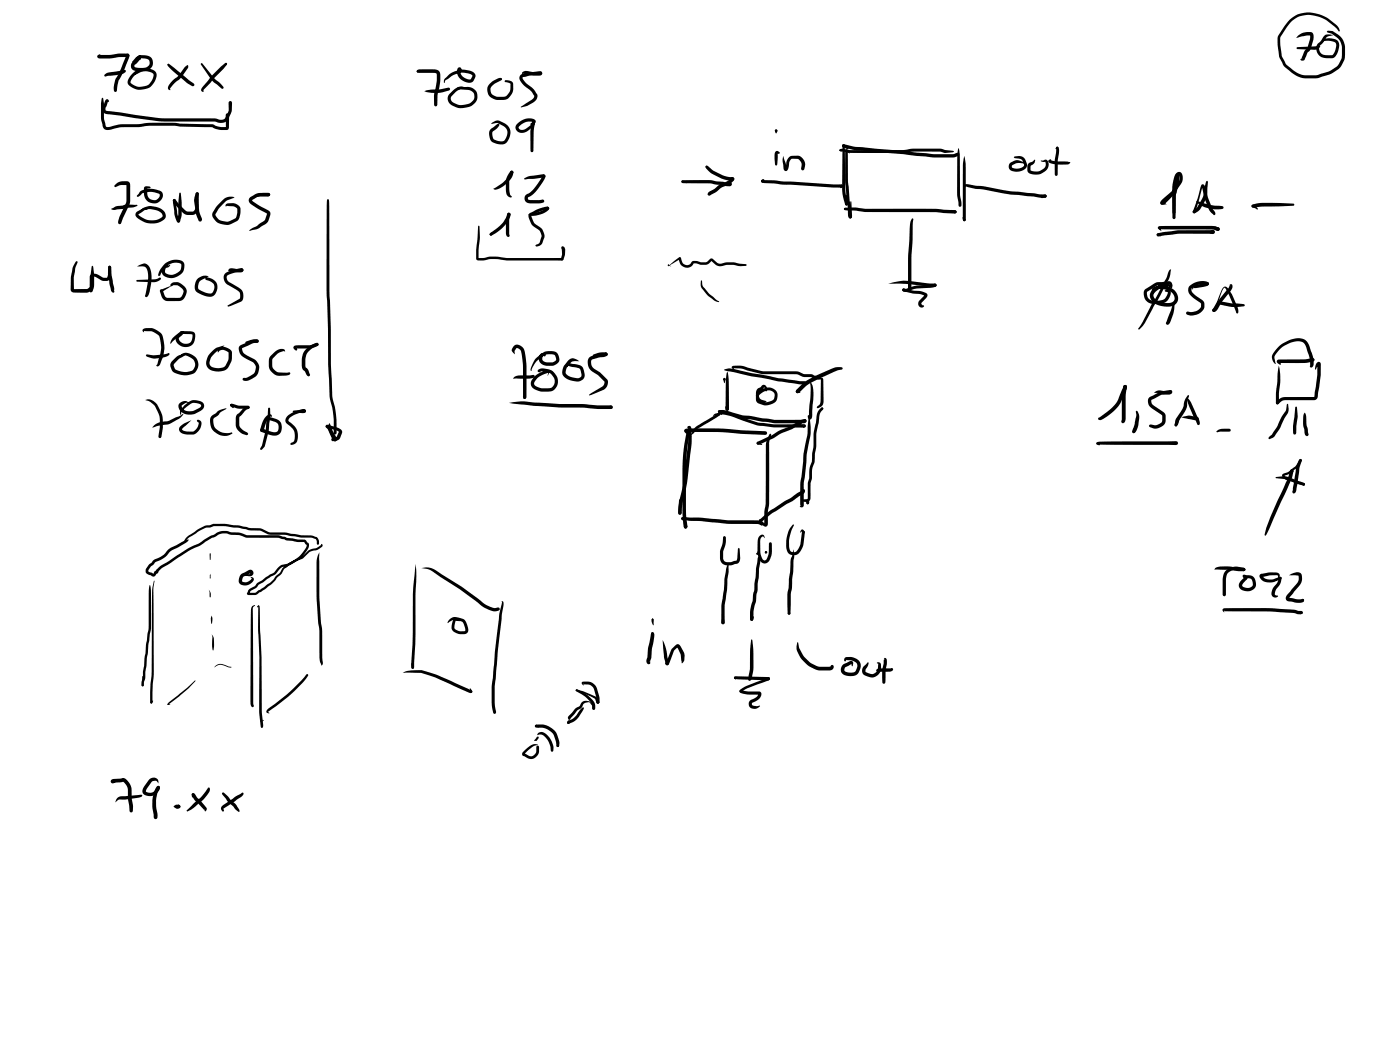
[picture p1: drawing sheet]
<svg xmlns="http://www.w3.org/2000/svg" width="285mm" height="214mm" viewBox="0 0 285 214" stroke-linecap="round" stroke-linejoin="round" font-family="sans-serif">
<g fill="#000">
<path d="M19.9 11.3l.3-.2a.21 .21 0 0 1 .2 0 .21 .21 0 0 1 0 .3l-.1 .2-.1-.4h2.2l2-.3h1.6l.4 .4-.1 .2-.3 .1h-1.9a12 12 0 0 1-4 .3l-.3-.3zM21.3 15.1l.8-.3 2.7-.4a.55 .55 0 0 1 .8 .1l-.6 .5-1.2 .3-2.4 .3-.2-.2zM25.8 11l.2-.1a.58 .58 0 0 1 .2 1l-1 2.5-1.1 2.1-.4 2.1h-.4l-.2-.7 .3-1.6 1.2-2.2zM28.2 11.3l.3-.1 .3 .4-.3 .7-.4-.7zM27.6 11.7l.4-.2a2.98 2.98 0 0 1 2.3-.1 1.66 1.66 0 0 1 .8 2 1.66 1.66 0 0 1-1.8 1.1h-.4a2.1 2.1 0 0 1-2.1-.6 1.14 1.14 0 0 1 .6-1.5l.8-1.1 .3-.1 .2 .1v.5l-.7 .9-.6 .5v.3l.5 .3h1.5a1 1 0 0 0 1-.6 1 1 0 0 0-.2-1.1l-.8-.2h-.8l-1.7 .7zM26.9 15a3.4 3.4 0 0 1 2.8-1.2v.1a5.4 5.4 0 0 0-3 2.5l-.1 .3a2.29 2.29 0 0 0 2.3 .9 2.47 2.47 0 0 0 2.3-2.5l-.3-.3-.8-.2a1.98 1.98 0 0 0-1.5 .1l-1.2 .6 .2-.4 .8-.5a2.41 2.41 0 0 1 3.5 .6 3.1 3.1 0 0 1-4 3.2l-1-.4a1.26 1.26 0 0 1-.9-.9 1.26 1.26 0 0 1 .4-1.3zM34.1 13.1l.2-.1 .2 .1 1 .7 3.9 3.2 .2 .3-.1 .2-.2 .1-.4-.2-1.4-1a14.1 14.1 0 0 1-3.4-3.2zM37.7 13.6l.4-.4a.49 .49 0 0 1 0 .9l-1.3 1.8-1.1 .8-1.1 1.3 .1 .3a.54 .54 0 0 1-.5-.3 .54 .54 0 0 1 .2-.6l.7-1 1.2-1zM34.2 13l.4 .3h-.3l-.2-.2zM40.9 13l.1-.2 .2 .1 2.5 3.1 1.8 1.7v.3h-.4l-1.9-1.6zM45 13.5l.9-.6h.3v.3l-.7 .8-4.2 4.3 .2 .3-.2 .1a.59 .59 0 0 1-.4-.5 .59 .59 0 0 1 .4-.6l1.8-2.1zM45.9 12.9h.3v.3l-1.1 .8z"/>
<path d="M84.9 14.4l.2-.1h.2v.3l-.4 .1zM85 14.3l.3-.2h3.2l.7 .2 .3 .3 .2 .6-.1 1.3-.5 2.7-.2 2.4h-.4l-.1-.3v-1.8l.5-3.1v-1.4l-.5-.2h-3l-.5-.1zM84.9 14.4l.2-.1 .2 .1 .2 .4-.6-.1zM86.4 18.6a8.7 8.7 0 0 1 3.3-.4l1.6-.4 .3 .3-.2 .3-1.8 .5a7 7 0 0 1-3.2-.3zM90.6 16a4.8 4.8 0 0 1 5.4-1.5l.7 .6v.7a1.34 1.34 0 0 1-.7 1 2.25 2.25 0 0 1-2.3-.7 2.25 2.25 0 0 1-.4-2.3 .41 .41 0 0 1 .4-.1 .41 .41 0 0 1 .3 .4v.4l-.4-.3 .2 .1a1.72 1.72 0 0 0 2 1.9l.4-.7-.4-.4a4.8 4.8 0 0 0-4.9 1.1l-.2 .2-.2 .5a.61 .61 0 0 1 .1-.9zM91.6 19.1l.4-.4a2.16 2.16 0 0 1 2.5-1l.4 .3h-.7l-.5 .1-.8 .5-.9 .9a.85 .85 0 0 0 .3 1.4 3.3 3.3 0 0 0 4.1-.6l.2-.9a1.25 1.25 0 0 0-1.3-1.1l-2.1-.1-.1-.2 .1-.2 2.1-.1a2 2 0 0 1 1.9 1.6 2 2 0 0 1-1.2 2.2 3.5 3.5 0 0 1-4.8-1v-.8zM101.9 16.1l.1-.2 .2 .2-.3 .4zM99.7 17a4.1 4.1 0 0 1 2.2-1.1l.3 .2-2 1.4a1.35 1.35 0 0 0-.2 1.5 1.35 1.35 0 0 0 1.4 .7l1.6-.1 .8-1 .1-1.5-1-.4-.2-.2a1.19 1.19 0 0 1 1.3 0l.5 .5-.1 1.7-.8 1.3-.9 .3a3.8 3.8 0 0 1-2.1-.1 1.93 1.93 0 0 1-.9-3.2zM106.4 14.7l.8-.3 1.5 .3h1.1l-.1 .3 .1-.4 .3-.1a.5 .5 0 0 1 .2 .7 .5 .5 0 0 1-.7 .2l-3.3-.3zM106 15.3l.3-.2 1.2-.3 1.8-.2a.6 .6 0 0 1 .7-.1 .6 .6 0 0 1 .3 .6l-2.5 .3-1.4 .4a2.19 2.19 0 0 0 1.4 1.6 4.1 4.1 0 0 1 1.5 1.7 1.17 1.17 0 0 1-.4 1.6 5.2 5.2 0 0 1-2.8 1.2v-.2l2.4-1.6 .3-.5-.1-.2a7 7 0 0 0-2.2-2.2l-.7-1.1v-.4zM264.2 7.3a2.81 2.81 0 0 1 3.1-.5l.1 1-.4 1.7a1.42 1.42 0 0 1-.7 1.1l-.6 1.4a.55 .55 0 0 1-1 .1l.5-.2-.2 .1 .5-1.5 .7-.8 .6-2.5-.9 .1-2 .5zM264 9.7l3.8-.3 .9-.2a.72 .72 0 0 1-.8 .9l-3.7-.1-.2-.1z"/>
<path d="M269.6 7.3l.7-.3 1.2 .2-1.3 .3-.9 1.3a1.33 1.33 0 0 0-.6 1.7 1.33 1.33 0 0 0 1.6 .7l1.1-.1 .4-.7 .2-.9a.74 .74 0 0 0-.6-1l-.9-.2-1.1 .1-.2-.2a2.91 2.91 0 0 1 2.7-.2l.5 .3 .2 .5a3.5 3.5 0 0 1-.6 2.6l-.6 .4-1.1 .1a1.91 1.91 0 0 1-2.1-1.2 1.91 1.91 0 0 1 .7-2.3zM262.5 4.1a6.3 6.3 0 0 1 8.2-.1l1.6 1.3 .5 1-.2 .1-.6-.8-1.6-1.2a5.8 5.8 0 0 0-7.4-.1l-1 1.3-1.4 2.2 .4 3.6 .8 1.6 1.1 1a5.1 5.1 0 0 0 4.5 1.3h.8l1.3-.4a5.9 5.9 0 0 0 2.7-1.4l.9-1.5 .1-.9v-1.9l-.4-.8-.4-.6a3.3 3.3 0 0 0-2.1-1.2l-.2-.2 .2-.2a2.82 2.82 0 0 1 2.6 1.2l.6 .8 .3 .9 .1 2-.2 1.2-.7 1.2-.4 .5a9.1 9.1 0 0 1-4 1.8 7.1 7.1 0 0 1-4.9-.5l-2.4-2-.9-1.8-.3-2.2 .1-1.9 1.3-2.1zM20.9 19.9l.1 .1 .2 1.1v2.9l.3 1.3a.52 .52 0 0 0 .2 .6 .52 .52 0 0 0 .6-.1 12.8 12.8 0 0 1 5.6-.5l2.4-.3h4.8l1.6 .2 6.4 .1 1.7 .5 1.4 .1-.2 .1v-2.6l.3-.4 .3 .2 .1 .2-.1 2.6-.3 .5-1.6-.1-1.6-.5-6.5-.1-1.1-.2h-5.7a24.3 24.3 0 0 1-5.5 .3l-1.5 .4a1.21 1.21 0 0 1-1.9-.6l-.3-1.9v-2.7l.1-1.1zM21.6 20.3l.4-.1 .2 .4-.2 .2-.3-.2 .3 .1-.5 1.3v.5l.4 .1 11 1.5h10.9a1.99 1.99 0 0 0 1.9 .1l.8-1.6v-1.7l.1-.2 .3-.1 .2 .1 .1 .2v1.7l-.8 1.7a1.96 1.96 0 0 1-2.6 .5l-10.9-.1-10.6-1.4a1.17 1.17 0 0 1-1.3-.5 1.17 1.17 0 0 1 .1-1.4zM23.4 37.7l.6-.5 .7-.3a1.99 1.99 0 0 1 1.6 .2l.2 .5v3.7l-1.9 4.3-.2 .1-.4-.4 .3-1.1 1.4-3.1v-3.5l.1 .1h-1.3l-1 .4-.2-.2zM29.4 38.1l.6-.2 .5 .1 .2 .2-.2 .1-.7 .2 .2-.2v1.3a1.27 1.27 0 0 0 1.2 1.2 1.27 1.27 0 0 0 1.3-1.1l-.1-.2a4.4 4.4 0 0 0-3.3-.2l-1 .8-.3-.2 1-1.1a4.6 4.6 0 0 1 4.1 .2 1.64 1.64 0 0 1-.2 1.9 1.64 1.64 0 0 1-1.9 .4 1.93 1.93 0 0 1-1.5-2zM36.7 39.2l.1 .1 .2 1.6v2.8l-.3 1.4-.3 .2-.4-.3 .3-1.2v-2.9l.2-1.6zM39.9 39.2h.5l.1 .3-.3 1.3 .4 2.3 .4 1.2a.46 .46 0 0 1 0 .6 .46 .46 0 0 1-.5 .1l-.7-1.7-.3-2.4zM52.1 39.7a3.9 3.9 0 0 1 2.8-.3l.1 .2a.63 .63 0 0 1-.8 .4l-2 .1-.3-.2zM50.9 40.2l1.6-.9 2.4 .1 .1 .2-.1 .3-.2 .1h-2l-1.4 .8 1.6 1.1 1.9 1 .3 .6-.5 1.5-.4 .5-1.7 1.1-1.7 .4a2.43 2.43 0 0 1 1.5-1l1.6-1.2 .5-1.3-3.3-1.9a.88 .88 0 0 1-.2-1.4zM104 34.8a.48 .48 0 0 1 .5 .3 .48 .48 0 0 1-.1 .6 5.3 5.3 0 0 1-3.7 2.9l-.3-.1a7 7 0 0 0 3.4-3.2zM101.3 25.3l.4 .1-.4 .3z"/>
<path d="M101.5 25.2l.1 .2h-.1h.2l-.2 .2-.2-.1 .2-.1-.2 .1zM100 25.1l.9-.5 .4-.1 1.4 .6a2.37 2.37 0 0 1 1.2 2.3 2.37 2.37 0 0 1-1.6 2 2.27 2.27 0 0 1-2.5-1.1 1.73 1.73 0 0 1 .9-2.6l.7-.5 .3 .2-.4 .7-1.1 .9a1.34 1.34 0 0 0 1.5 1.8 1.14 1.14 0 0 0 1.5-1.1 1.55 1.55 0 0 0-.8-2.1l-1.1-.5-1.2 .1zM104 34.8l.2-.1 .3 .4-.6 1.1-.2 .7v2.2l.2 .6 .3 .4a.72 .72 0 0 1-1-.4l-.2-1.1v-1.9l.4-1zM106.8 36.3l1.2-.5 2.3-.3h.5l.2 .3-.3 .4-2 .2-1.9 .2-.1-.2zM105.3 25.2a2.84 2.84 0 0 1 3.7-.7 .51 .51 0 0 1-.5 .8h-.6l.6-.6v.2a2.46 2.46 0 0 0-2.9 1.1 .93 .93 0 0 0 1.4 .2l.3-.1a1.58 1.58 0 0 0 1-1l.3-.3a.52 .52 0 0 1 .3 .5 .52 .52 0 0 1-.4 .5l-.3 .3a2.13 2.13 0 0 1-2.8 .7l-.1-.1a.97 .97 0 0 1 0-1.5zM108.4 24.9h.4l.1 .2-.1 .3h-.4l-.1-.3zM108.3 25l.3-.2 .3 .3-.2 1.7-.1 3.9-.3 .3-.3-.3v-3.9zM110.5 35.6l.2-.1 .3 .2v.4l-.3 .1-.3-.2zM110.5 35.6l.2-.1 .4 .4a9.3 9.3 0 0 1-3.2 4.1l-.4 .2 .1 .4 2.1 .1 .8-.1 .3 .3-.2 .4-.5 .1h-2.1a1.04 1.04 0 0 1-1.2-.9 1.04 1.04 0 0 1 .9-1.1 9.8 9.8 0 0 0 2.7-3.5zM138.8 36.8l5.7-.1 4 .5-.2 .2 .1-.2 .3-.1 .2 .1 .1 .3-.3 .4h-.7l-.8-.2-2.7-.4h-5.5l-.3-.3zM138.8 36.8l.3-.1 .8 .6h-1l-.2-.3zM143.7 33.8l.2-.1 .4 .2a6.9 6.9 0 0 0 2.9 1.8l1.2 .3a.95 .95 0 0 1 1.1 .4l-.1 .3-.3 .1-.8-.1a8.4 8.4 0 0 1-4.6-2.5z"/>
<path d="M144.4 39.1l.3 .4-.3 .3-.3-.2zM143.7 33.8h.4l.3 .5-.1 .2-.6-.3zM148.9 36.2l.2-.1 .4 .2-.1 .4-.2 .1-.4-.2zM144.3 39.1l1-.6a8.2 8.2 0 0 1 3.1-1.8l.5-.5h.5a.84 .84 0 0 1-.6 1.1l-.4 .2a6 6 0 0 0-2.7 1.7l-.8 .4a.39 .39 0 0 1-.5 .2 .39 .39 0 0 1-.2-.5l.2-.1h-.2zM155 36.7h2.6l2 .3 11.7 .5 .4 .4-.1 .2h-.4l.1 .1h-1.6l-10.5-.6-3.9-.4-.3-.3zM155 36.7l.2-.1 .3 .1-.1 .4-.2 .1-.2-.2zM155 36.7l.4-.3 .2 .3-.4 .5-.3-.3zM157.9 30.8l.4-.1 .5 .4-.2 .2-.4-.1h.1v1.1l-.1 1.2-.2 .2-.2-.2-.1-1.2v-1zM159.5 31.7l.5 1.9 .1 .7h-.2l.2-1.3a1.44 1.44 0 0 1 1.6-1.3h.7a1.87 1.87 0 0 1 1.5 2.3l-.3 .6h-.4l-.1-.2 .1-.8a1.48 1.48 0 0 0-.7-1.2h-1.4l-.4 .6-.1 1.1a.53 .53 0 0 1-.3 .7 .53 .53 0 0 1-.7-.3l-.3-1.8zM170.9 30.5l.2-.1 .1 .3-.1 .1zM171 30.4l.7-.1a15.2 15.2 0 0 0 5 .3l7.9-.1a14.4 14.4 0 0 1 4.3-.2h2.6l.9 .2 1.7 .2 .1 .2-.1 .1-1.7 .2-1-.3h-2.5a15.1 15.1 0 0 0-4.7 .2l-7.5 .1a17.1 17.1 0 0 1-5.4-.4l-.4-.2zM170.9 30.6l.2-.2 .4 .5z"/>
<path d="M171.2 37.7l.2-.1 .2 .2v.3l-.2 .1-.3-.2zM171.2 37.7h.4a.37 .37 0 0 1-.1 .5 .37 .37 0 0 1-.5 0zM171.5 29.4h.5a12.9 12.9 0 0 0 4 .6l13.9 1.4h4.1l.9-.3 .4 .1a.47 .47 0 0 1-.4 .6l-.8 .3h-4.2l-14.4-1.5a12.2 12.2 0 0 1-4-.7zM171.6 29.5h.3l.1 .2 .1 8.9 .6 2.9-.1 .3-.2 .1-.3-.1-.3-1-.3-2.2zM172.3 30.5l.3 .1-.1 .3-.3-.1zM171.5 29.4h.5l.8 .9-.2 .1-1-.4-.2-.3zM172.2 30.6l.3-.1 .1 .8a56.5 56.5 0 0 0 .6 10.9l.1 1.6 .1 .4a.42 .42 0 0 1-.5 .1 .42 .42 0 0 1-.2-.5l-.1-1.5-.2-1.4a60.4 60.4 0 0 1-.3-10.2zM172.2 30.5h.3l.5 .7-.8-.4zM195.1 30.2h.1a7.5 7.5 0 0 1 .2 3.3l.1 6.2 .3 2.1-.3 .3-.3-.3-.3-2.1v-5.2a15.1 15.1 0 0 1 .2-4.3zM196.3 31.7a14.8 14.8 0 0 1 .3 5v8l-.3 .4-.3-.4v-9a11.8 11.8 0 0 1 .3-4zM196.4 37.6l.5-.1 3.3 .4 5.6 1.1 7 .6 .3 .3-.3 .3h-1l-6.1-.6-5.6-1-1.5-.1-2.1-.5-.2-.2zM196.3 37.8l.2-.2 .1 .2v.4z"/>
<path d="M206.6 31.9l.9-.1 .7 .1 .5 .5 .4 .9a1.39 1.39 0 0 1-1.5 1.6 1.65 1.65 0 0 1-2.2-.9v-.2a1.81 1.81 0 0 1 2.4-1l.8 .3 .1 .2-1.8-.1-.8 .4-.1 .4a1.8 1.8 0 0 0 2.5-.4l-.5-1.1-.4-.2-1-.1-.2-.2zM209.4 33.3l.8-.4 .4-.4 .2 .1-.2 .6-.8 .6v.9a2.3 2.3 0 0 0 2.3-.1l.6-.5 .2-.6-.1-.6-.5 .1-.4-.2 .3-.1a.88 .88 0 0 1 1.2 .3 1.66 1.66 0 0 1-.6 1.8 2.78 2.78 0 0 1-3.6 .2v-.3a1.53 1.53 0 0 1 .2-1.4zM213.5 32.6l4 .3a.25 .25 0 0 1 .4 .2 .25 .25 0 0 1-.2 .3l-2.5 .1a1.94 1.94 0 0 1-1.7-.6zM213.6 32.6l.3-.2 .2 .2-.4 .5-.2-.3zM215.1 30l.1-.1 .3 .2-.4 .3-.2-.1zM215.1 29.9h.2l.2 .2-.1 .2h-.2zM215.1 29.9a.52 .52 0 0 1 .5 .2 .52 .52 0 0 1 0 .6l-.2 1.9-.1 2.9-.2 .3-.3-.3-.1-2.7zM239.7 35.5l.2-.2 .3 .3-.8 4.4v4.3l-.4 .3-.3-.3v-4.4zM245.6 37l.2-.2 .2 .2-.2 1.8a3.9 3.9 0 0 1-.8 2.6l-.8 1.3a1.39 1.39 0 0 1-1.3 .7l-.1-.3 .2-.2 .8-.7 1.1-2.1zM15.4 53.3l.3-.1 .1 .2-.4 .9a14.4 14.4 0 0 0-.3 4.6l2.6-.1 .9-.5 .3-.5v.8l-.8 .9-.4 .1h-2.4a.75 .75 0 0 1-.9-.9v-2.2l.3-1.8zM18.4 55.9l.4-.2 .7 .1 1.5 .7 .8 .1 .2-.9v-1.3l.3-.3 .3 .3v1.4a1.24 1.24 0 0 1-.5 1.3 1.24 1.24 0 0 1-1.3 0l-1.3-.7-.7-.1v2.9l-.3 .3-.2-.1v-3.1zM18.7 54.2l.1-.1 .2 .1 .2 2.3a4.5 4.5 0 0 1-.4 2.8l-.3 .2-.3-.3 .3-1v-2.4z"/>
<path d="M22.6 42.6l1-.6 2-.3h2.3l.1 .1a2.94 2.94 0 0 1-2.2 .5l-1.7 .3a1.74 1.74 0 0 1-1.5 0zM22.1 54.2l.2-.1 .3 .3 .1 1.7 .6 3.3a.38 .38 0 0 1-.4 .1 .38 .38 0 0 1-.3-.4l-.6-2.9zM27.9 57l4.1-.2a.51 .51 0 0 1 .8-.1l-.5 .5-.9 .3-3.5-.1-.2-.2zM27.9 54.2l1-.4a1.38 1.38 0 0 1 1.8 1.4l.2 1.6a7.4 7.4 0 0 1-.8 3.4l-.3 .3-.3-.3 .6-2.5 .1-1.4a1.92 1.92 0 0 0-.7-2zM27.8 43.2l.2-.2a2.47 2.47 0 0 1 1.6-.6l.6 .2-.8 .2-1.2 .9a3.7 3.7 0 0 0 4.8 .5 .83 .83 0 0 0-.6-1.2 4.7 4.7 0 0 0-3.1-.3l-.5 .1 .2-.3a3.4 3.4 0 0 1 3.4-.2 1.51 1.51 0 0 1 1 2.4 4.2 4.2 0 0 1-5.8-.8zM32.6 59l.3-.1 .2 .2 .5 1.2 .3 .3h2.6a1.28 1.28 0 0 0 .6-1.8l-1-.7h-.7l-.5 .2a.4 .4 0 0 1-.1-.4 .4 .4 0 0 1 .3-.3l.3-.1a2.32 2.32 0 0 1 2.3 1 1.92 1.92 0 0 1-1.2 2.8h-1.8a1.49 1.49 0 0 1-1.8-.9l-.4-1.1zM33.6 53.7a3.1 3.1 0 0 1 3.7-.3 2.23 2.23 0 0 1-1.7 3.1 2.2 2.2 0 0 1-2.6-.9 1.13 1.13 0 0 1 .2-1.3 1.13 1.13 0 0 1 1.2-.3h.3l-.3 .4-.6 .2a.78 .78 0 0 0 .1 1.1 1.99 1.99 0 0 0 2.1 0 1.99 1.99 0 0 0 .9-1.9 2.58 2.58 0 0 0-2.8 .2l-1.1 1.3-.4 .8-.3 .1-.1-.3 .3-.9zM32.7 58.9l2.5-.8-2.3 1.4-.3-.1-.1-.2zM35.3 40.6l.2-.1 .3 .1 .6 .9 1.4 1.4 .4 .2h.9a.79 .79 0 0 0 .7-.8v-2.8l.4-.4 .3 .3v2.4a1.63 1.63 0 0 1-1.4 2h-1.1l-.7-.4-1.6-1.7-.5-.8zM35.3 40.6l.2-.1 .3 .3 .3 2.7 .6 1.5-.4 .3-.3-.3-.4-1.1-.4-2.7zM36.2 44.7h.4l.1 .3-.2 .3-.4-.1-.1-.2zM40.2 56.8l.4-.3a1.88 1.88 0 0 1 1.9-.2l-.3 .1a2.93 2.93 0 0 0-1.7 1.3l-.2 .9a2.93 2.93 0 0 0 2.6 1.2l.3-.2 .3-.5a1.32 1.32 0 0 0-1-1.9l-.7-.3 .1-.4a2 2 0 0 1 2.3 1.5 2 2 0 0 1-1.4 2.4 3.6 3.6 0 0 1-3.1-1.5l.1-1.3z"/>
<path d="M46.6 54.8l.7-.2 1.7 .2-.1 .1 .3-.3 .3 .1a.44 .44 0 0 1-.3 .7l-1 .1-1.3-.3-.3 .1-.1-.2zM44.8 41.2l1.2-.9a2.13 2.13 0 0 1 1.8-.1l-1.8 .8a7.2 7.2 0 0 0-2.1 2.6v.1a1.85 1.85 0 0 0 1.3 1.3l1.2 .1 1.6-.8 .3-1-.1-.9-.7-.4h-1.6l.1-.3 .3-.3h1.1a1.61 1.61 0 0 1 1.6 1.2 3.2 3.2 0 0 1-.5 2.2l-.2 .2a3.4 3.4 0 0 1-3.8 .5 1.88 1.88 0 0 1-1.2-2.3l.7-1zM49 54.7l.2-.1 .3 .2v.4l-.3 .1-.3-.2zM45.9 55.6l.9-.4a4.9 4.9 0 0 1 2.6-.5l.2 .3-.1 .2-1.6 .3-1.5 .5a.88 .88 0 0 0 .2 1.4l2.3 1.4a1.85 1.85 0 0 1 .2 2.6l-2.1 .9-.5 .1-.2-.1 2.5-1.5 .1-.3-.2-1.1-2-1.2a1.63 1.63 0 0 1-.8-2.6zM66.6 40.7l.2-.2 .2 .2-.2 .4zM66.6 40.7l.2-.2 .2 .6 .1 18.1 .3 7.7v7.4l.4 7a15.4 15.4 0 0 1 .7 4.4v2.5l-.3 .3-.3-.3 .1-2.5a19.1 19.1 0 0 0-.9-4.8l-.3-6.6v-7.4l-.3-7.7zM97.3 46.1l.2-.2 .1 .2 .1 2.2-.3 2.6v1.7v-.1h1.3a6.2 6.2 0 0 1 3.3-.1l1.2 .1h11.2l.3 .3-.3 .3-10.9-.1-2.3-.2a5.7 5.7 0 0 0-2.6 .2h-1.3l-.3-.3-.1-1.8zM103.4 43.4l.2-.1 .3 .3a6.7 6.7 0 0 1-3.7 4.3h-.4l-.1-.2 .1-.3a7.5 7.5 0 0 0 3.5-3.6zM99.8 47.5l.2-.1 .2 .2-.1 .3h-.3zM99.8 47.5l.3-.2 .2 .1a.42 .42 0 0 1-.5 .5zM103.3 43.5l.3-.2 .3 .3-.2 1.2 .1 3.2a.39 .39 0 0 1-.5 .2 .39 .39 0 0 1-.3-.5v-2.9zM107.7 43.6l.6-.1a5.3 5.3 0 0 0 2.9-1.2l.3-.2a.54 .54 0 0 1 .3 .6 .54 .54 0 0 1-.5 .4l-.8 .4a5 5 0 0 1-2.8 .4l-.1-.2z"/>
<path d="M111.3 42.2l.2-.1 .3 .2-.1 .3-.2 .1-.3-.2zM107.8 43.4l.6-.2a6 6 0 0 1 3.3-1.1l.1 .3-.1 .2-.4 .1a7.7 7.7 0 0 0-2.9 1.1l-.2 .2 .5 1.4 1.2 .8a2.04 2.04 0 0 1 .9 1.5l.1 .6-.5 1.2a1.44 1.44 0 0 1-1.2 .7l-.2-.2 .1-.2 .8-.4 .4-1.5-.4-.9-1.4-1-.4-.5a2.16 2.16 0 0 1-.4-2zM114.4 50.2l.2-.1 .3 .2 .2 .6-.1 1.2-.3 .8-.3 .2-.2-.3 .2-1-.1-1.4zM136 54l.1-.2 .1 .2v.2h-.2zM136.4 53.9l1.8-1.4h.4v.3zM136 54l.1-.2 .6 .4zM138.2 52.4a.64 .64 0 0 1 .7 .8 1.04 1.04 0 0 0 1.8 .4l.4-.5h.8l.8 .3h1l.3-.2a1 1 0 0 1 .9-.6l1.1 .9 .5 .2 1.4-.3h1.4l2.6 .4 .2 .2-.2 .1-1.1 .1-1.4-.3h-1.4l-1.6 .3-.7-.3-.8-.8a2.05 2.05 0 0 1-2.3 .8l-.8-.3h-.6a1.63 1.63 0 0 1-1.9 .8 1.63 1.63 0 0 1-1.1-1.7zM142.7 57.2l.1-.1 .1 .1 .2 1.1 1.2 1.4 2.1 1.7v.1l-.9-.3-1.6-1.2-1.1-1.5zM172.4 39.7l.3 1.9-.3 .3-.4-.3zM171.9 42.4l.2-.1a13 13 0 0 1 4.1 .2h1.8a172.3 172.3 0 0 1 16.4 .3l.4 .3-.3 .4a105 105 0 0 0-12.6-.3h-5.8l-2-.3-2-.1-.2-.1zM171.9 42.4l.2-.1 .9 .5h-1l-.2-.2zM173.2 41l.1 .1 .2 2.9-.1 .3-.3 .2-.3-.3z"/>
<path d="M180.8 57.8a11.4 11.4 0 0 1 6.4-.3l3.2 .2 .3 .4-.3 .3h-.8l-5.2-.6zM183.8 58.8l.3-.1 2.2 .5a3.6 3.6 0 0 1 2.5 .7l-.1 .7-1.1 1.1v.2l.6 .4a.73 .73 0 0 1-1.1 0 .73 .73 0 0 1 .1-1.1l1-1.1 .1 .1-.9-.3-1.6-.1-1.8-.5-.3-.3zM184.9 57.8l.2-.1 .4 .6v.5l-.3 .3-.3-.3zM185.6 44.5l.2-.1 .2 .2-.4 7.8-.1 6.4v.3h-.5a63.4 63.4 0 0 1 .1-10.2l.2-3.1zM183.8 58.8h.6l.8-.3a7.8 7.8 0 0 1 3.5-.5l1.7-.3 .2 .1a.65 .65 0 0 1-.9 .8h-.3a9.5 9.5 0 0 0-3.5 .3l-1.6 .5a.46 .46 0 0 1-.5-.6zM193.6 42.8l1 .1 .1 .2v.2l-.4 .1-.7-.5zM196 44.2l.4 .3 .2 .3-.1 .2h-.3zM196.1 44.5l.4 .1v.4h-.4zM211.9 39.9l.9-.3 .3 .3-.2 .3-.8 .1h-.2zM235.6 47.6a23.2 23.2 0 0 1 7-.7l4.3-.1 .3 .1 .2 .3-.2 .3-.3 .2-1.7-.1a41 41 0 0 0-9.3 .5h-.3zM239.5 35.2a.79 .79 0 0 1 1-.1 .79 .79 0 0 1 .3 1l-.2 1.1-1.4 2.1-2.6 2.4a.52 .52 0 0 1-.4-.5 .52 .52 0 0 1 .4-.5l1.9-1.7 1.4-1.8a1.46 1.46 0 0 0 .1-1.6l-.2 .6-.4 1.5-.1 5.6-.3 .3-.3-.3v-5.2l.3-1.8zM235.8 46.2l.3-.2h1.2h9.3l1.4 .3 .2 .1 .1 .2a.6 .6 0 0 1-1 .2l-11.2-.1 .1-.3 .2 .6-.6-.5z"/>
<path d="M235.6 47.6l.4-.1 .4 .6h-.7l-.2-.3zM239.7 35.4h.4a5.2 5.2 0 0 1-1.5 4.7l-1.3 1.3a.25 .25 0 0 1-.5 .1 .25 .25 0 0 1 .1-.4 7 7 0 0 0 2.8-4.1zM236.3 41.1l.3-.1 .6 .2v.4h-.8l-.2-.3zM236.8 41.2h.3l.5 .5-.7-.1zM233.1 59l1.1-.8a2.65 2.65 0 0 1 2.3-.8l1.3-.1a.88 .88 0 0 1 .9 .5 .88 .88 0 0 1-.3 1l-.3 .2 .2-.4-.3-.7-1.6 .2a1.46 1.46 0 0 0-1.3 .3l-1.5 1a1.36 1.36 0 0 0 1.2 1.8l1.8-.1a1.66 1.66 0 0 0 1.2-1.5l-.7-.4 .2-.1 .5-.1 .5 .2a2.21 2.21 0 0 1-1.5 2.5l-2 .2a1.99 1.99 0 0 1-1.7-2.9zM234.7 58.6a3.9 3.9 0 0 1 4.9 1.1 1.81 1.81 0 0 1-.1 2.1 1.81 1.81 0 0 1-1.9 .6 3.2 3.2 0 0 1-3.4-1.8l-.1-.4a3.3 3.3 0 0 1 4-2.3l.2 .4-.1 .6-.2-.5a3.1 3.1 0 0 0-3.2 1.8 1.58 1.58 0 0 0 1.1 1.2l1 .2 1.3 .1a1.06 1.06 0 0 0 .9-.7 1.06 1.06 0 0 0-.3-1.2 3.7 3.7 0 0 0-3.6-.8l-.2 .1v.4l-.2 .2-.2-.1-.1-.5zM238.2 54.9l.2-.1v.4a5.1 5.1 0 0 1-1.1 2.9l-4.2 7.7-1.2 1.3-.2-.2 1-1.4 1.7-3.5 1.3-2.1 1.8-3.3zM242.8 58.2l3-.7 .2 .1a.47 .47 0 0 1-.4 .7l-2.1 .4-.5-.1-.2 .4-.1-.5zM244.6 37.6a.46 .46 0 0 1 .8 .4l.6 2.2 .8 2.2 .6 .8v.5l-.3 .1-.8-.9a12.7 12.7 0 0 1-1.5-4.4l-.1-.5 .2-.1-1.5 5.3-.3 .2h-.2l-.1-.4 1-2.6zM243.7 40.9l2.7 .8 2.4 .3 .3 .3-.1 .2a6.6 6.6 0 0 1-4.3-.6l-1.1-.6-.1-.2zM242.2 58.3a3.6 3.6 0 0 1 3.8-.8v.5h-.4a2.49 2.49 0 0 0-3 .9l.1 .5 .3 .4 2 1.6 .2 .3v.7a2.27 2.27 0 0 1-1.6 1.7 2.3 2.3 0 0 1-2.1-.1l.1-.5 .2-.1 1.1 .1 1.1-.4 .5-.6v-.8a6 6 0 0 1-2.5-2.3l-.1-.7zM246.7 46.9h.5l.2 .3-.2 .4h-.8z"/>
<path d="M247.2 46.2l.2-.1 .8 .3 .1 .2-.1 .3-.2 .1-.7-.4-.2-.2zM250.4 57.9a.46 .46 0 0 1 .6 .2 .46 .46 0 0 1-.1 .6l-2.3 3a3.6 3.6 0 0 1-1.1 1.7h-.6v-.4l.2-.1 1.2-2.1 2.1-2.6 .2 .1-.3-.2zM254.9 41.8l.2-.2a10.6 10.6 0 0 1 4-.3l4.2 .2 .2 .2-.2 .2-2.8 .1a22 22 0 0 0-5.3 .3l-.3-.1zM254.9 41.7h.4l.8 .9-.2 .1-.9-.4-.2-.3zM29.1 67.1l.4-.2a3.4 3.4 0 0 1 3.3 1 5.1 5.1 0 0 1 .7 3.2l-.3 1.6-.6 1.4-.3 .4-.3 .1-.2-.2 .3-.4a8.9 8.9 0 0 0 .7-3.9l-.3-1.3a2.04 2.04 0 0 0-1.7-1.4l-1.5-.1v.4l-.3-.3zM29.8 72.2l1.7 .1 2.9-.4a.32 .32 0 0 1 .1 .4 .32 .32 0 0 1-.3 .2l-.9 .3a3.9 3.9 0 0 1-3.6-.4zM35.2 68.8l1.6-1.3h.4l-.1 .4-2.3 2.1a.75 .75 0 0 1 .2-1zM36.7 67.5h2.1a.96 .96 0 0 1 .9 .4 .96 .96 0 0 1 0 1 1.96 1.96 0 0 1-2.1 1.8 1.96 1.96 0 0 1-1.8-2.1l.5-.6a1.14 1.14 0 0 1 1.1-.4v.2l-.7 .8a.58 .58 0 0 0-.3 .6 .58 .58 0 0 0 .4 .5 1.38 1.38 0 0 0 2.3-.6l.1-1-2.3-.1-.2-.3zM35.3 73.3a2.92 2.92 0 0 1 2.6-1.2l-1.5 1-.9 .9-.1 .4 .1 .5a2.62 2.62 0 0 0 2.8 .8l.4-.1a1.46 1.46 0 0 0 1-1.2 1.46 1.46 0 0 0-.7-1.4l-1-.6-1.1-.1 .1-.2a2.33 2.33 0 0 1 3 .8 2.24 2.24 0 0 1 .1 2.5 2.24 2.24 0 0 1-2.3 1 3.7 3.7 0 0 1-2.8-.9l-.1-.3a1.34 1.34 0 0 1 .4-1.9zM43.1 71.6a3.5 3.5 0 0 1 2.6-1.3l-.5 .5a4.5 4.5 0 0 0-2.5 3 1.12 1.12 0 0 0 1.3 1.1 1.71 1.71 0 0 0 2.1-.8l.4-1 .1-1.3-.7-.4a1.24 1.24 0 0 0-1.6 .3 1.12 1.12 0 0 1 .6-1 1.12 1.12 0 0 1 1.2 .1l.8 .4 .3 .5v1.5l-.3 .7a2.75 2.75 0 0 1-3.9 1.5 1.78 1.78 0 0 1-.7-2.7zM50.1 69.6l1.5-.5h.7v.4v-.4l.3 .1 .1 .3-.1 .2-.3 .1v-.3v.3l-2.2 .1-.2-.1zM48.8 70.4l1.4-.6a2.76 2.76 0 0 1 2.4-.6l.1 .3-.1 .2-.3 .1a2.84 2.84 0 0 0-1.9 .6l-1.1 .5a1.34 1.34 0 0 0 .6 1.3l1.7 .8a2.08 2.08 0 0 1 1 2.8l-.6 .9-1.3 .7-.5 .2a.52 .52 0 0 1-.7-.6l.8-.1 1.3-.8 .5-1v-.5l-.4-.7-1.5-.8a2 2 0 0 1-1.4-2.7z"/>
<path d="M55.1 72.4l.8-.7a1.7 1.7 0 0 1 2.1-.5v.4a1.99 1.99 0 0 0-1.7 .6l-.9 1v1.3l.2 .6 1 .7 2.5 .1a.65 .65 0 0 1-.9 .6h-1.6a2.45 2.45 0 0 1-1.7-1.3l-.2-.6v-1.3zM59.8 70.5l.6-.2h2.7l1.5-.5a.46 .46 0 0 1 .2 .6 .46 .46 0 0 1-.6 .2l-1.2 .4h-2.7l.1-.2 .1 .4-.2 .2-.5-.5zM62.3 71.1l1-.8 1.2-.5h.2l.2 .3-.1 .2-.4 .1h.2a3.6 3.6 0 0 0-2.3 2l-.1 .8v1.5l.6 .6 .3 1a.45 .45 0 0 1-.5 .2 .45 .45 0 0 1-.3-.4l-.2-.4a1.81 1.81 0 0 1-.7-1.3l.1-1.4 .1-.8zM104.7 76.8l.9-.3 3-.2 .2 .1v.4a6.9 6.9 0 0 1-3.6 .3h-.7zM104.6 70.5a1.47 1.47 0 0 1 2.2 1l.4 3.3v6.1l-.4 .3-.3-.3v-6.4l-.4-2.9a1.03 1.03 0 0 0-.9-.7l-.4 .5v.7l-.6-.7zM109.7 75.3l.4 .5-.5-.1-.1-.2zM109 73.1l1.4-1.2a3.2 3.2 0 0 1 2.7-.2 1.5 1.5 0 0 1 .8 1.7 1.5 1.5 0 0 1-1.6 1.1h-.9a1.43 1.43 0 0 1-1.6-.9 1.43 1.43 0 0 1 .5-1.7l.4 .1 .4 .4-.2 .2-.4-.1a.85 .85 0 0 0 0 .9 .85 .85 0 0 0 .9 .4h1.2a.76 .76 0 0 0 .7-.6 .76 .76 0 0 0-.3-.8l-.5-.2a2.15 2.15 0 0 0-1.8 .2l-1.5 1.2-.8 1.2-.2 .7a.32 .32 0 0 1-.1-.5zM109.6 75.3l.8-.3 1.7 .3a2.4 2.4 0 0 1 1.2 1.2 2.1 2.1 0 0 1-1.8 3.2h-.7a2.34 2.34 0 0 1-2.7-1.6 3.3 3.3 0 0 1 3.6-2.5l.1 .3-.3 .6v-.6a3.7 3.7 0 0 0-2.8 2.1v.2a1.61 1.61 0 0 0 1.7 .9h1.1a1.42 1.42 0 0 0 1.3-2.2l-.9-.9-1.5-.4-.7 .1-.2-.2zM115.7 73.4l.2-.2a1.25 1.25 0 0 1 1.7 .1l.4 .3h-1.6l-1 1.2-.1 .5a.95 .95 0 0 0 .7 1.4l1.4 .3a.76 .76 0 0 0 1-.8l-.2-.9-.3-.3-2.2-.5-.2 .2a.45 .45 0 0 1-.1-.7 .45 .45 0 0 1 .6 0l1.4 .2 1 .3 .3 .5 .3 1.1a1.49 1.49 0 0 1-2 1.5 2.45 2.45 0 0 1-2.5-1.6l.3-1.4zM120.8 72.2l1.9-.5 .8 .1 .2 .3-.1 .3-.2 .1-2.5 .1-.2-.2zM123.1 71.9l.3-.1 .3 .2-.1 .4-.2 .1-.4-.2zM120 72.8l.5-.3 2.6-.6-.1 .1 .4-.2 .2 .1 .1 .2-.1 .3-.4 .2-1.2 .2-1.5 .5a1.53 1.53 0 0 0 .7 1.9l.9 .6 1.5 1.5a1.64 1.64 0 0 1-.7 2.1l-2.5 1h-.5l2.8-1.8 .4-.9a9.2 9.2 0 0 0-2.8-2.3 2.16 2.16 0 0 1-.3-2.6z"/>
<path d="M147.3 77a.37 .37 0 0 1 .4 .2 .37 .37 0 0 1-.1 .4l-.2 .4-.2-.7zM147.4 75.2h.1a3.3 3.3 0 0 1 2.6 .1l8.4 1.7 4.3 .6h1.1l.3 .3-.3 .4h-1l-4.5-.7-5.5-1-5.1-1.1zM148.1 75.6l.3 1.7v5.8v.3l-.3 .2-.3-.1-.1-.4 .1-5.8zM149 74.6a4.6 4.6 0 0 1 3.3 .3l3.1 .7h6.1a3 3 0 0 1 2 .5l1.8 .1 2.2 .8 .2 4.7a1.24 1.24 0 0 1-1.4 1.3l.1-.3 .5-.3 .1-.5 .2-4.7-.7 .1-1.3-.5a4.9 4.9 0 0 1-2.7-.5l-7.1-.1-3.3-.8a6 6 0 0 0-2.8-.5v-.1l.2 .6-.5-.5zM154.2 79.2l.6-.3a.75 .75 0 0 1 1.2-.3l.1 .5-.1 .6-.2-.6-.3-.2-.2 .3-.7 .5-.1 1.7 1.3 .5 1.1-.2a1.16 1.16 0 0 0 .8-1.6 1.16 1.16 0 0 0-1.7-.6l-1.3 .8a.74 .74 0 0 0 .6 1.2l.8 .2-.8 .3a1.28 1.28 0 0 1-1.3-.8 1.28 1.28 0 0 1 .5-1.5 2.35 2.35 0 0 1 3.6 0 1.9 1.9 0 0 1-1.7 2.8 3 3 0 0 1-2.4-.7l-.1-1.8zM163 78.5a11.9 11.9 0 0 1 4.5-2.6l2.5-1.1h1.3l.3 .2-.1 .2-1.1 .2-5 2.4-1.3 .8-1.4 1.4-.3 .1-.3-.1-.1-.3 .1-.3zM162.1 79.4l.5-.1 .4 .7-.8 .1-.2-.4zM165 77.9v-.1a2.46 2.46 0 0 1 .6 2.2l-.2 4.8a.49 .49 0 0 1-.6 .6 .49 .49 0 0 1-.4-.7l.2-.2 .4 .4h-.3l.3-4.3zM228.9 78.4l.4 .1 .1 .2-.2 1.9v4.7l-.2 .7-.4 .2a.66 .66 0 0 1-.2-.9v-4.9l.3-1.6zM234.9 80l.5-.4 .6-.1 2 .1v.1l.3-.3 .3 .1 .1 .3-.2 .3-.4 .2h-1.3l-1.1-.3zM238.9 61.5l.1-.1 .2 .2-.1 1.4-.7 2.3a.72 .72 0 0 1-.9 .7l-.1-.2zM249.1 58.5a.58 .58 0 0 1 .9 .2 10.3 10.3 0 0 1 2.1 4.5v.6h-.4l-1.4-3.6-.8-1.5-.2-.1-.1 .1a8.1 8.1 0 0 0-1.2 3l-.7 1.7h-.4v-.4a15.1 15.1 0 0 0 1.9-4.1z"/>
<path d="M246.9 63l.4-.1 .1 .3v.2l-.4 .1-.2-.3zM247.9 61.4l.4-.1 2.5 .5 2.4 .1 .2 .2-.2 .3a10.2 10.2 0 0 1-5.1-.5l-.3-.1zM247.8 61.5l.2-.1 .5 .5-.1 .1-.5-.2zM260.3 70.6a5.3 5.3 0 0 1 5.3-1.5l.2 .2a7.6 7.6 0 0 1 1.6 5.1 .39 .39 0 0 1-.3 .4 .39 .39 0 0 1-.4-.2l.1-.4a5.6 5.6 0 0 0-.6-2.7l-.2-.7a1.66 1.66 0 0 0-2.3-1.3 5.3 5.3 0 0 0-4.2 3.3l.3 1.3a1.57 1.57 0 0 1-.5-2.3zM260.4 74.4l.1 .9a17.2 17.2 0 0 1-.1 5.2v1.5l-.3 .3-.3-.3v-2zM260.1 73.3l.3-.1h5.2l1.6-.3 .3 .1 .1 .3-.1 .2-.3 .1-1.6 .3h-5.2l.1-.3 .3 .5-.1 .2-.7-.5zM266.8 73.1l.5-.2 .2 .1v.5a.61 .61 0 0 1-.8-.2zM29.6 81.4a2.25 2.25 0 0 1 2.7 1.5 6 6 0 0 1 .9 4.2l-.3 1.8-.3 .3-.3-.3 .2-1.9a6 6 0 0 0-1-4.3l-1-.9zM31.4 86.5a6.1 6.1 0 0 1 3-.8l2.9-1.4a2.41 2.41 0 0 1-1.3 1.2l-.8 .5a4.9 4.9 0 0 1-2.7 .6l-1.4 .5zM36.6 82.1l1-.5 .4 .1 .4 .3h-.6l-.8 .6a1.53 1.53 0 0 0 2 1.1l1.6-.7 .3-.2v-.4l-.9-.3h-.9l-2 1.5-.2 .4v.4l-.2-.1v-.5l.2-.5 .7-.9 1.2-.8a2.92 2.92 0 0 1 2.3 .2 1.05 1.05 0 0 1 .4 1.1 1.05 1.05 0 0 1-.8 .8 3.4 3.4 0 0 1-3 .6 1.52 1.52 0 0 1-1.1-2.2zM36.7 86.8l.7-.6 1.6-.7-1.9 1.9a1.1 1.1 0 0 0 1.2 .5h1a2.13 2.13 0 0 0 1.2-1.8l-.4-.4a.54 .54 0 0 1 .9 .2 2.34 2.34 0 0 1-3 2.6 1.25 1.25 0 0 1-1.5-1.4zM43.2 84.6l1.4-1 1.5-.5-1.3 .9-.5 .6a1.2 1.2 0 0 0-.8 1.8l.2 .6a3.1 3.1 0 0 0 3.3 1.1l.3 .1a2.79 2.79 0 0 1-4-.6 2.66 2.66 0 0 1-.1-3z"/>
<path d="M46.9 82.3h.4v.3l-.4 .1zM46.9 82.3l.5-.1a6 6 0 0 0 3.1 .4l.3 .3-.1 .2-.3 .1a6.2 6.2 0 0 1-3.2-.4l-.3-.1zM46.9 82.3l.2-.1 .5 .6 .1 .1-.2 .2-.6-.5zM50.3 82.7l.2-.1 .3 .1-.1 .4-.2 .1-.2-.1zM48.3 84.4l1.4-1.4 .8-.4 .2 .1a.56 .56 0 0 1-.6 .7l-1.3 1.4-.1 1.7 .2 .5 .4 .4 1 .7 .2 .2v.2a2.34 2.34 0 0 1-2.5-2v-1.5zM54.6 85h.5l1.1 .3a1.83 1.83 0 0 1 1.2 1.6 1.83 1.83 0 0 1-1.1 1.8h-.7l-1-.3-1.4-.5-.2-.3 .1-.3 .3-.1 2.2 .8a.91 .91 0 0 0 1-.3 .91 .91 0 0 0 .1-1l-.1-.4-.3-.3-1.7-.5zM54.6 83.1l.3-.1 .1 .2v1.9a21.5 21.5 0 0 1-1.1 5.9l-.5 .5-.3 .1-.1-.3 .3-.6a23.8 23.8 0 0 0 1.1-5.4zM54.2 84.7a.67 .67 0 0 1 1.1-.1l.1 .4-.3-.3-.4 .5a4.3 4.3 0 0 0-1 2.5l-.4 .3-.2-.1a3.9 3.9 0 0 1 .8-2.8zM59.8 83.6l2-.2-.1 .1 .3-.1a.42 .42 0 0 1 .2 .5 .42 .42 0 0 1-.6 .2l-1.8-.1-.2-.2zM58.5 84.7a6 6 0 0 1 3.6-1.4l.2 .2-.1 .4-.2 .1-.4-.3 .2 .2-1.6 .5-1.1 .6a.56 .56 0 0 0-.3 .8 3.1 3.1 0 0 1 1.4 4.5l-.7 .3-.3-.1a.55 .55 0 0 1 .6-.6 2.61 2.61 0 0 0-.3-2.7l-1.3-1.3v-.6zM66.4 86.6l.4-.1 1.7 .5 .8 .4 .4 .5-.3 .9a1.1 1.1 0 0 1-1.3 .9l-.3 .2-.3-.2a.68 .68 0 0 1 1-.7l.5-1.1-.6-.3-2-.6-.1-.2zM67.1 86.1l1.4 3 .1 .5-.4 .3-.2-.1-.1-.5v.1a4.4 4.4 0 0 1-1-2.7z"/>
<path d="M66.4 86.6h.4l.4 .5 1.2 2.1h-.2l.3 .1 .1 .2a.47 .47 0 0 1-.5 .3 .47 .47 0 0 1-.4-.4l-1-2a.64 .64 0 0 1-.3-.8zM103.6 82a12.7 12.7 0 0 1 5.4 0l4.9 .3h4.7l3.1 .2h2.7l.3 .2 .1 .2-.1 .3-.3 .1h-2.7l-3.1-.3h-4.7l-5.3-.4zM106.5 80.7h.4l.1 .3v.2h-.3zM106.7 80.7l.3 .1 .1 .2-.2 .2-.3-.2zM123.8 82.7l.6-.2 .3 .2 .1 .2-.1 .3-.3 .1-.6-.2-.2-.2zM139.4 87.5l.8-.3a68 68 0 0 1 10.7 .4l4.9 .2 .3 .1 .1 .3-.1 .2-.3 .1-4.9-.2a72.6 72.6 0 0 0-10.9-.4l-.2 .1 .1-.3 .4 .7-.1 .2-.8-.6zM140 86.8l.5-.1 .2 .3-.1 .2-.2 .1-.4-.1zM139.9 87.6l.3-.2 .2 .1 .1 .3a49.3 49.3 0 0 0-.8 12.5v4.5l.3 2.4-.2 .3-.2 .1-.3-.1-.1-.2-.2-2a116 116 0 0 1 .3-14.9zM140.1 86.8h.5l.1 .3a19.8 19.8 0 0 1-.2 5.4l-.6 5.9a26.2 26.2 0 0 0-1.1 6.1l-.4 .3-.2-.1-.1-.2a17.2 17.2 0 0 1 .9-5.2l1.1-9zM141.5 87l4.7-2.9 .3 .1 .1 .2a9.5 9.5 0 0 1-2.8 1.9l-1.7 1-.9 .9-.5 .3 .4-.9zM140 87.5l.2-.1 .3 .2 .3 1.5-.4-.7-.5-.6zM145.9 84.3a4.1 4.1 0 0 1 3.8 .1l.7 .3a19.5 19.5 0 0 0 8.9 1.7h4.4a.34 .34 0 0 1 .4 .4 .34 .34 0 0 1-.6 .1l.1-.3-.1 .3 .2 .2-6.2-.1a18.5 18.5 0 0 1-7.3-1.8l-1.4-.5a5.2 5.2 0 0 0-2.8-.2z"/>
<path d="M146.2 83.7l.2-.2 .2 .1 .1 .3-.3 .2-.2-.1zM146.3 83.6l.2-.1a5.2 5.2 0 0 1 2.7 .5l2 .6 5.1 .6a12.6 12.6 0 0 0 4.2 .3h3.1l-.1 .3 .1-.4 .3-.1a.49 .49 0 0 1 .2 .7 .49 .49 0 0 1-.7 .2h-2.9a20.2 20.2 0 0 1-5.1-.3l-2.8-.5-1.6-.2-2-.5a5.7 5.7 0 0 0-2.5-.6l-.3-.3zM145.4 84.4l.9-.3 .3 .3-.3 .3-.7-.1-.3 .1a.19 .19 0 0 1-.1-.2 .19 .19 0 0 1 .2-.1zM146.2 83.6h.4l.4 .7-.1 .2-.7-.5zM147.7 82.7l.2-.1 .3 .2 .2 .5-.1 .2-.2 .1-.3-.1zM154.1 90h.4v.4h-.4zM154.2 90l2.8-1.3 1.9-1.1 2-.8 1.2-.8a.65 .65 0 0 1 1.1 .1l-.1 .3-1.9 1-2.1 .8-1.8 1.1-2.6 1.2h-.3l-.3-.1-.1-.2zM154.1 90h.4l.7 .6-1.1-.2zM156.7 88.4l.2-.1 .1 .2a8.4 8.4 0 0 0-.4 4.1v10l-.3 1.6v2.3a.57 .57 0 0 1-.5 .8 .57 .57 0 0 1-.6-.7l.6-.1-.2 .2v-2.5l.3-1.6v-10a6.2 6.2 0 0 1 .8-4.2zM162.6 85.9l.3-.1 .2 .1v.5l-.2 .1-.3-.1zM162.7 85.9l.2-.1 .3 .3-.6 .7-.2-.2zM163.1 85.5a.7 .7 0 0 1 1.1 .2l-.1 .2-.2 .1-.8-.1-.2-.2z"/>
<path d="M164.6 85.3l.1-.2 .2 .2 .2 1.7a10.3 10.3 0 0 1-.5 3.7l-.3 1.8-.6 5.8v4.6l-.2 .3-.3 .1-.4-.2 .3-.3-.2 .1v-4.4l.7-6.1 .8-4zM167.2 83l.2-.1 .2 .3v.2l-.5 .2zM166.8 83.4l.6-.5 .2 .3-.7 1.2-.7 4.1a13.8 13.8 0 0 1-.3 4.2l-.1 1.7a6.5 6.5 0 0 0-.5 3.2l-.3 .8v3.1l-.3 1.1-.2 .1-.3-.3v-.5l.3-.5a12.9 12.9 0 0 1 .3-4.2 5.7 5.7 0 0 1 .5-3.3l.1-1.6a12.5 12.5 0 0 0 .3-4.2l.4-2 .2-1.7zM223.3 90.1l.1-.1a43.5 43.5 0 0 1 7.5-.1l8.6-.1 .3 .1 .1 .3-.1 .3-.3 .1h-14l-1.9-.2-.2 .1-.2-.2zM223.3 90.1h.1l.6 .4-.2 .2-.4-.2-.2-.1zM228.8 78.5l.3-.1a.8 .8 0 0 1 0 1.3l-.7 1.7a8.3 8.3 0 0 1-4.4 4.1l-.4-.1v-.1l.3-.3a9.5 9.5 0 0 0 3.8-3.7zM230.8 87.2h.1l.3 .7-.4 .3-.3-.3zM231.4 83.6l.2 .1 .3 1-.1 1.8a2.53 2.53 0 0 1-1 1.7l-.2-.1-.1-.3 .5-1.4 .4-1.8-.2-.8zM234 80.9l2.4-1.2 1.7-.3 .5 .1 .1 .3-.1 .2-2 .3-2.2 1.2a1.03 1.03 0 0 0 .6 1.1l2.1 1.6 .2 .4v1.4a2.2 2.2 0 0 1-2 1.3l-1.1-.3a.31 .31 0 0 1-.1-.4 .31 .31 0 0 1 .4-.1h1l.9-.4 .2-.4v-1.1l-2-1.4a1.6 1.6 0 0 1-.6-2.3zM240.2 84.9l.1 .1-.1 .2-.5 1.5-.2 .1-.3-.1-.1-.2zM240.5 85a3.9 3.9 0 0 1 3-.1l.5 .1 .1 .3-.1 .2-.6 .1zM241.7 81.2l.3 .1 .5 .6 1.6 3.5 .2 .7-.1 .4h-.4l-.7-1.5-1.2-2.8z"/>
<path d="M241.8 80.5l.2-.1 .1 .2-.4 1.4a4 4 0 0 1-1.2 2.9l-.5 .8-.2 .7-.4 .4-.3-.3 .4-1.3a6.8 6.8 0 0 0 1.5-2.7l.3-1.1zM247.7 87.8a2.01 2.01 0 0 1 1.6-.5h1l.3 .3-.3 .3h-1.8l-.7 .1zM259.8 97.1l1.1-.1a3.8 3.8 0 0 1 2.6 .6l2 .7 .2 .3-.1 .2-.2 .1-1.2-.4-2.4-.9-2-.2-.1-.2zM260 81.7l.6-.6 .7-.2 6.3-.1 .6-4.5v-2.2l.4 .2-.4 .3-.3 .6a.78 .78 0 0 1 .1-1.1 .49 .49 0 0 1 .4-.4 .49 .49 0 0 1 .5 .4v2.3l-.6 4a.85 .85 0 0 1-.8 1.1h-6.1l-1.3 .8-.3-.3zM262.8 95.7l.2-.1 .3 .3a4.4 4.4 0 0 1-1.2 1.9zM262 82.3l.1-.1 .2 .1v1.3l-.1 .5-.6 1a12.8 12.8 0 0 1-2.3 4l-.9 .3a.35 .35 0 0 1-.1-.4 .35 .35 0 0 1 .3-.2l.4-.3 .9-1.4 1.1-2.4 .8-1zM262.8 95.7l.4-.1 .1 .3v.2l-.5 .1-.1-.3zM262.7 95.7l.3-.1 .2 .1 .1 .3a15.1 15.1 0 0 1-1.8 4.7l-3.8 8.4-.2-.2v-.2a48 48 0 0 1 3.9-9.4l.9-2.1zM263.7 82.9l.2-.2 .2 .2 .1 1.8-.3 3.5-.3 .3-.2-.1a8.4 8.4 0 0 1 .1-3.6zM264.5 93.6l.3-.2 .2 .1 .1 .3-.5 1.6-.7 4.5-.1 .4-.3 .2a.84 .84 0 0 1-.3-1.1l.7-4.1zM261.2 96.5l1.2-.5 1.3-1 .8-1.4 .3-.2 .3 .3-.4 .7a4.2 4.2 0 0 1-1.7 1.7l-.6 .5-.9 .2a.94 .94 0 0 0 .9 .6l1.7 .7 1.3 .3 .3 .2-.1 .2-.2 .1-3-1.1a1.21 1.21 0 0 1-1.3-1.2zM265.2 98.5l.2-.1h.2l.1 .3-.3 .2-.1-.1z"/>
<path d="M265.6 84h.1a3 3 0 0 1 .3 2.2l.4 2.2-.1 .3a.62 .62 0 0 1-.7-.8l-.1-.6a4.9 4.9 0 0 1 .1-3.2zM30.5 119.1a4.2 4.2 0 0 1 .2 2.3v6.7l-.5 3.1-.6 6.9-.3 1.5-.2 .1-.3-.1v-.7l.3-.9v-1.2l.6-5.7 .6-3.2v-7.7zM31.3 118.2l.2 .1a17.8 17.8 0 0 0-.2 4.9v8.4a61.5 61.5 0 0 1-.3 9.4v2v-.1v.2l-.2 .2-.2-.3v-2a73.1 73.1 0 0 0 .3-11.2v-6.6a14.3 14.3 0 0 1 .4-5zM31.5 116.3h.3l-.1 .1 .1-.3a.38 .38 0 0 1 .4 .3 .38 .38 0 0 1-.3 .4 .33 .33 0 0 1-.4-.1 .33 .33 0 0 1 0-.4zM31.8 116.1l1-.9 5.4-3.5 2.2-1 2.5-1.6 .6-.2a3.5 3.5 0 0 1 3.7-.5h1.5l1.6 .6h6.5l1.6 .5 2.2 .3 1.4 .1 .5 .5a.86 .86 0 0 1 .1 1.5 7.4 7.4 0 0 1-5.1 3.5l-1.4 1.5-3.4 2.1-.5 .7-1.1 .6-.4 .7-.1-.3h1.5l3-2.1 1-1.3 .9-.7 .6-1 1.2-1 2.6-1.2 1.6-1.4 1.5-.5 .9-.5 .1-.3 .1 .2v.4l-.7 .5-1.9 .6-1.4 1.3-2.5 1.2-1.1 .9-.7 1-.9 .8-.4 .7-2 1.6-1.8 1.2-1.6 .1a.37 .37 0 0 1-.3-.3 .37 .37 0 0 1 .2-.4l.2-.5 1.2-.7 .6-.7 3.3-2 1.3-1.4 1.3-.4a7.3 7.3 0 0 0 3.8-3.2l.2-.7h.1l-.3-.1-.3-.5h-1.4l-2.1-.3-1.8-.5h-6.3l-1.7-.6h-1.5a3.3 3.3 0 0 0-3.5 .5l-1.7 .9-1.1 .8-2.4 1.1-5.3 3.4-.9 .8h-.4zM38 109.4l2.5-1.8 1.2-.6 1-.1a8.3 8.3 0 0 1 4.9 0l1.2 .1 2 .5 2.1 .1 .9 .3a3.8 3.8 0 0 0 3 .5h1.4l3.2 .6h1.9l.8 .3a.88 .88 0 0 1 .8 .8l.1 .6-.3 .2-.2-.2v-.5l-.2-.5-.9-.2-2.3-.1a21.2 21.2 0 0 0-6.4-.6l-1.8-.8h-2.1l-2.1-.5-2.9-.4h-2.3l-.7 .3-.9 .1-1.2 .5-2.2 1.5-1 1-.6 .2zM30.4 114.9l.8-.8a6.4 6.4 0 0 0 3.2-2.3l3.2-1.7 .8-.3v.3a6.5 6.5 0 0 1-2.6 1.6l-1 .5a7.2 7.2 0 0 1-3.3 2.4l-.8 .8-.5 .9 1 .6 .5-.6 .3 .2-.2 .5a.63 .63 0 0 1-.5 .4 .63 .63 0 0 1-.6-.3 .89 .89 0 0 1-.9-.4 .89 .89 0 0 1 0-1zM42.8 112.6l.1 .1-.1 1.3-.1-1.3zM49.1 117l1.3-.8a.7 .7 0 0 1 .9-.1 .7 .7 0 0 1 .2 .9 .7 .7 0 0 1-.9 .3l-1.1-.2 1.2-.2 .2-.2h.1l-1.5 .7-.2 1a1.59 1.59 0 0 0 2-.6l-.2-.2a.46 .46 0 0 1 .6 .2 .46 .46 0 0 1-.2 .6 1.71 1.71 0 0 1-2.9 .1l.1-1zM65 112.4v3.3a89.7 89.7 0 0 0 .4 11.1l.2 1.4v5.7l.1 1v.4l-.2 .2-.3-.7-.2-.9v-5.4l-.2-1.6a93.6 93.6 0 0 1-.3-12v-1.2zM84.6 114.8l.2 2.4-.2 4.4a105 105 0 0 1-.4 14.5h-.4l-.1-1a154.8 154.8 0 0 0 .4-14.2zM85.8 115.7l1-.2a4.5 4.5 0 0 1 3.1 1.4 59 59 0 0 1 8.8 6.1l2 .8a.74 .74 0 0 1 1.1 .2 1.41 1.41 0 0 1-1.7 .4 8.1 8.1 0 0 1-3.3-2.1l-3.2-2.3-5.8-3.8-.8-.3z"/>
<path d="M138.3 101.8l.1-.2 .2 .2 .2 2.7-.1 .2-.3 .1-.2-.1-.1-.2zM138.7 105.5l.4-.1 .1 .3-.3 .1h-.1zM138.8 105.3l3.8 .1 2.9 .3a48 48 0 0 0 8.8 .2 1.39 1.39 0 0 1 1.2 .7l-.1 .3-.3 .1-.9-.3a58.1 58.1 0 0 1-11.2-.6h-2.5l-1.6-.3-.2-.2zM138.8 105.4h.1l.5 .5-.1 .3-.6-.5zM139.1 105.3l.2-.2 .2 .2 .4 1.9-.1 .3-.2 .1-.4-.3zM147.3 109.3l.2-.1 .2 .2-.2 .6-.3-.6zM147.3 109.3l.2-.1a1.65 1.65 0 0 1 .2 1.9l-.5 1.2v1.4a.81 .81 0 0 0 .9 .8l.7-.1 1.2-.3 .1-.5 .1-1.9 .2-.2 .2 .2 .1 1.9a1.1 1.1 0 0 1-1.2 1.3 2.01 2.01 0 0 1-2.8-.6l-.1-1a4.6 4.6 0 0 1 .5-2.7zM148.4 114.5v1.9l-.3 1.5-.1 2.2-.5 3.2v3.5l-.3 .3-.2-.1a19.4 19.4 0 0 1 .4-7l.1-2.2 .3-1.9zM154.5 113.2a1.98 1.98 0 0 1 .2 1.8l-.8 7.3-.4 1.9-.1 1.8-.3 .4-.4-.4v-1.4l.9-4.5 .3-4.4 .4-2.1zM154.5 105.9l.2-.2 .1 .1 .6 .6v.5l-.3 .1-.3-.2zM154.7 105.8l1.9-1.7 6.6-4.2 .2-.3a.45 .45 0 0 1 .5 .3 .45 .45 0 0 1-.2 .6l-6.6 4.1-2 1.6-.1-.1 .4 .5-.7-.2a.37 .37 0 0 1 0-.6zM154.7 109.1l.3-.2h.4l.3 .6-.4-.3-.3 .3-.2 .4v.8a5.3 5.3 0 0 0 .2 2.6l.5 .8h.3l.3-.3 .4-1.2 .1-1.9 .3-.3 .3 .3v1.6a2.77 2.77 0 0 1-.9 2.2 1.19 1.19 0 0 1-1.8-1 8.9 8.9 0 0 1-.2-3.8z"/>
<path d="M161.5 111.9l.2 1.5-.5 6.6a7.6 7.6 0 0 0-.2 3l-.1 1.9-.2 .3-.3-.3-.1-1.9a8.6 8.6 0 0 1 .3-3.3l.4-5.7zM161.4 106.8l.3 .1-.4 .7a5.7 5.7 0 0 0-.3 4.7h.1a1.13 1.13 0 0 0 1.6-.9l.3-.6 .3-2.5 .3-.2 .3 .3-.3 2.4a2.45 2.45 0 0 1-1.8 2.2 1.53 1.53 0 0 1-1.7-1.8l.1-1.9a4.4 4.4 0 0 1 1.2-2.5zM163.2 107.9v-.1a.59 .59 0 0 1 .6 .8l-.2 .1-.3-.2v-.4l-.4 .3zM163.4 101.7h1.1a.57 .57 0 0 1 0 1l-.2-.1-.1-.4-.8-.1zM247.4 115.7a3.7 3.7 0 0 1 2.6-.4l3.2 .3 .4 .4-.3 .3h-1.1l-2-.3h-3zM253 115.8l.2-.2 .3 .1v.4l-.3 .2-.2-.1zM249.5 116.2a3.2 3.2 0 0 1 3-.7l.9 .2 .2 .3-.1 .2-.3 .1-1.2-.3a1.94 1.94 0 0 0-2.4 1.9v3.2l-.3 .3-.4-.3v-3.2l.2-1zM253.7 117.4h.1l.3 .2-.4 .5-.1-.1zM253.7 117.4h.3v.3l-.3 .1zM253.1 117.1h1.2a1.68 1.68 0 0 1 1.4 2.1 1.68 1.68 0 0 1-2.3 1.1 1.17 1.17 0 0 1-1.1-.8 1.17 1.17 0 0 1 .4-1.3l.9-.8h.4l-.1 .4-.8 .9-.2 .5a1.3 1.3 0 0 0 2.2-.2l-.1-.7-.3-.4-1.3-.3-.2-.1 .1-.2v.3a.28 .28 0 0 1-.3-.2 .28 .28 0 0 1 .1-.3zM256.5 117l2-.5a2.53 2.53 0 0 1 1.9 .3l.1 .3v.5l-.7 .7 .3-.3a.48 .48 0 0 0 .2-.5 .48 .48 0 0 0-.4-.4h-1.4l-1.6 .4 .2-.2a1.77 1.77 0 0 0 2.2 .6l1.3-.5 .3 .1 .1 .2-.2 .3-.9 .3a2.36 2.36 0 0 1-3.5-.9zM260.5 117.5h.4l.1 .2-.2 .8-1 1.6-.2 .7 .1 .4h.4a.3 .3 0 0 1 0 .4 .3 .3 0 0 1-.4 .1 .85 .85 0 0 1-.8-1.3l.4-.8 .8-1z"/>
<path d="M262.4 117.1a3.2 3.2 0 0 1 2-.6l.2 .1a1.67 1.67 0 0 1 .1 2.5l-2.3 2.6 1.6 .3h1v.1l.2-.2a.46 .46 0 0 1 .2 .6 .46 .46 0 0 1-.6 .2l-1.8-.2a.95 .95 0 0 1-1.2-.7l.2-.6 1.9-2.2a1.73 1.73 0 0 0 .5-1.8zM29 137.7h.1l.2 1.8-.2 .2-.3-.2zM42.5 120.1a1.48 1.48 0 0 1 .3 1.5h-.1zM43.1 125.3l.2 .6-.2 1.1-.2-1.1zM43.1 129.1a2.54 2.54 0 0 1 .5 2.2l-.2 1.1-.2-.7v-1.9zM43.8 135.6a1.78 1.78 0 0 1 2.3-.1l1 .3-.4 .1-.7-.2a1.96 1.96 0 0 0-2.4 .1zM51.4 123.4l.5-.1-.3 .3-.1 .4 .1 19.9a.55 .55 0 0 1-.6-.7l.1-18.2v-1.1zM52.5 123.3l.3 .1-.4 .3-.1-.1zM52.6 123.3l.3 .4v4.1a187.3 187.3 0 0 1 .4 17.3l.3 2.5-.1 .6h-.2l-.2-.2-.3-3.1a174.6 174.6 0 0 0-.3-17.1v-4.4zM82 137l.4-.2a9.2 9.2 0 0 1 6.2 .5l7.5 3.3a.37 .37 0 0 1-.1 .5 .37 .37 0 0 1-.5-.1l-3.1-1.4a30.2 30.2 0 0 0-6.7-2.6zM83.9 135l.4 .9-.3 .3-.2-.3-.1-.8zM91.5 126.1l1-.5 1.7 .4a1.86 1.86 0 0 1 1.1 1.8v.6l-.1 .4a2.63 2.63 0 0 1-3-.3 2.24 2.24 0 0 1 .3-2.5l1.2 .5-1-.1h.1l-.2 .8a.89 .89 0 0 0 .8 1.3h1.1l.2-.1-.1-.9-.4-.8-1.8-.5-1.3 .6z"/>
<path d="M102.2 122.4l.3 .1v.6l-1.1 9.5-.7 8.2a11.4 11.4 0 0 0 .3 4l-.1 .5-.2 .1-.2-.1-.1-.4a11.6 11.6 0 0 1-.3-4.1l.7-8.3 .8-7.3 .6-2.6zM118.5 138.9l.8-.1a2.17 2.17 0 0 1 2.4 1.9l.4 1.4a.88 .88 0 0 1-.4 1.2l-.3-.3v-.9l-.4-1.6a1.48 1.48 0 0 0-1.4-1.1l-.9-.1 .1-.2v.5l-.3-.4zM132.7 128.8h.3l.1 .2-.5 .7zM132.9 125.9l.2 .2-.2 .4-.2-.4zM132.7 128.8h.3l.1 .4h-.4zM132.9 125.9l.2 .2v1.2a.98 .98 0 0 1-.2-1.4zM132.7 128.8l.2-.1 .2 .2 .1 .5-.5 2.7-.1 1.8-.2 .8h-.2l.1 .1a.36 .36 0 0 1-.3 .4 .36 .36 0 0 1-.4-.4l.3-2.8zM134.9 130.3a13.6 13.6 0 0 1 1.1 4l.2 .8-.1 .2-.3 .1-.3-.1v-.3a17.9 17.9 0 0 1-.6-4.7zM136.8 132.1l.9-.8a.58 .58 0 0 1 .9 .3l.8 1.7-.1 1.1-.1 .3-.4 .3-.2-1.7-.7-1.6 .1 .1-.8 .7-.9 2.5-.5 .5-.3-.4zM135.6 134.9l.4-.1 .2 .3-.1 .3h-.4l-.2-.3zM147.3 125.5l.1 .1 .1 1.2-.3 .3-.3-.3 .1-.8zM149.5 137.8l.5-.1 6.4 .1 .4 .4-.1 .2-.3 .1-6.2-.2-.7-.1z"/>
<path d="M149.5 137.9h.4l.1 .3-.2 .2-.3-.3zM152.9 125.8l.4-.3 .2 .1-.3 .8-.4-.1v-.2zM153.1 130.2a23 23 0 0 1 0 7.7v.3a.4 .4 0 0 1-.4 .3 .4 .4 0 0 1-.4-.2l.1-.7a12.7 12.7 0 0 0 .3-4.5l.2-2.8zM152.8 125.8h.5v.5h-.5l-.1-.2zM150.6 140.5l1.4-.8 4.4-1.8 .4 .3-.3 .3-4.3 1.6-1.4 .9-.3-.3zM160.5 124.6l.2-.1a.35 .35 0 0 1 .2 .4 .35 .35 0 0 1-.2 .3l-.3-.3zM162.3 130.8l.2 .1a6.5 6.5 0 0 0 2.4 4l1.9 .9 2.1-.1 .5-.3a.44 .44 0 0 1 .3 .6l-.5 .5h-1.6a5.7 5.7 0 0 1-5.4-4.7zM172.1 133.9l1.1-.1a1.88 1.88 0 0 1 2 2.1l-.4 1a1.84 1.84 0 0 1-2.2 .7 1.31 1.31 0 0 1-1.4-.9 1.31 1.31 0 0 1 .7-1.6l1.1-.5a.45 .45 0 0 1 .5 0 .45 .45 0 0 1 .2 .5l-.1 .5h-.2l-.1-.6v.2l-1.2 .6-.2 .7a1.88 1.88 0 0 0 2.2 .3l.4-.9a.9 .9 0 0 0-.4-1.2l-.8-.3-1-.1-.2 .4-.2-.4zM175.8 135.7l.9-.9 .2 .2-.2 .6a1.23 1.23 0 0 0-.5 1.2h.1a1.53 1.53 0 0 0 2 .1l.5-.9 .1-.8-.3-.2a.43 .43 0 0 1 .4-.2 .43 .43 0 0 1 .4 .5v.6a2 2 0 0 1-1.1 1.8 2 2 0 0 1-2.1-.1 1.16 1.16 0 0 1-.4-1.9zM178.6 136.3l.5-.2 2.5-.1a.39 .39 0 0 1 .1 .5 .39 .39 0 0 1-.4 .2h-2.5h.1l-.2 .1-.3-.3zM178.5 136.3l.2-.1 .6 .5-.2 .2-.5-.2-.1-.1zM180 134.1l.2-.1 .3 .2 .1 .9-.3 1.4v2.4l-.1 .2h-.5a9.5 9.5 0 0 1 .2-3.8v-1l.2-.1z"/>
<path d="M249 124l1.8-.2a87.4 87.4 0 0 1 13.1 .4l1.2 .3 .2 .2-.1 .3-.8 .1-1-.3a133.5 133.5 0 0 0-14.1-.3l-.1-.2 .1 .4-.4-.4zM265 122l.2-.1 .3 .2-.1 .3-.2 .1-.2-.2zM264.7 122.2l.6-.3 .2 .3-.3 .2-.5-.1zM264.8 124.5h.4v.4l-.4 .2-.2-.2zM22.6 158.9l.5-.3 1.6-.1a1 1 0 0 1 1.3 .5l.5 .8 .3 .9v1.7l.3 1.8v.9l-.4 .3-.3-.3-.4-2.7v-1.7l-.2-.7-.7-.8-2 .2a.28 .28 0 0 0 .2-.4 .28 .28 0 0 0-.3-.2h.7l-.1 .4-.3 .2a.44 .44 0 0 1-.6 0 .44 .44 0 0 1-.1-.5zM30.7 142.9l.5-.2-.2 .4a.21 .21 0 0 1-.3 .1 .21 .21 0 0 1 0-.3zM30.4 158.7a1.08 1.08 0 0 1 1.9 .3v.5l-.3-.4a.9 .9 0 0 0-1.1 .1l-1.1 1.5a.4 .4 0 0 0 0 .6 .4 .4 0 0 0 .5 .1 1.6 1.6 0 0 0 1.7-1v.1v-.4a.44 .44 0 0 1 .6 .2 .44 .44 0 0 1-.2 .5 2.06 2.06 0 0 1-3.3 .7l-.1-.5a3.6 3.6 0 0 1 1.2-2zM34.2 143.1l4-3.1 1.5-1.4 .1 .1a37.7 37.7 0 0 1-5.4 4.6l-.3 .2zM34.2 143.4h.5l-.5 .1zM54.4 144.5l4.4-3.4 2.6-2.6 .9-1.2h.4v.3a11.8 11.8 0 0 1-2.6 3l-3.9 3.2-1.7 1.1 .3 .4-.4-.1a.4 .4 0 0 1 0-.7zM95.7 140.2h.1a.5 .5 0 0 1 .3 .4 .5 .5 0 0 1-.2 .5l-.3-.3zM109 147.6a3.8 3.8 0 0 1 4.8 4.4h-.4l-.2-.7a3.2 3.2 0 0 0-3-3.1l-1.2-.2z"/>
<path d="M109.5 149.3a1.38 1.38 0 0 1 2.1 .5 3.4 3.4 0 0 1 1 3.2l-.2 .1-.3-.3a3.8 3.8 0 0 0-1.6-3.1l-.6-.2-.4 .2-.1-.1zM106.5 153.1l1.6-1.4 .7-.2 .7 .1a4.7 4.7 0 0 0-2.7 1.9l-.1-.1 1 .5a.88 .88 0 0 0 1.1-.2l.3-.5 .1-1.1 .3-.3 .3 .3v.9a1.66 1.66 0 0 1-2.4 1.4l-.5-.3a.55 .55 0 0 1-.6-.4 .55 .55 0 0 1 .2-.6zM109 147.6h.3l.5 .5h-.7l-.2-.3zM113.4 151.6l.2-.1 .1 .1 .2 .2-.1 .2h-.4l-.1-.2zM115.6 146.8l.2-.2 .1 .2 .1 .3-.3 .3-.2-.2zM115.7 146.3l.2-.2 .2 .2-.2 .2zM117.4 140.3l1.2 .6a4.1 4.1 0 0 1 2.6 3l-.1 .5h-.4l-.1-.8a4.7 4.7 0 0 0-2.2-2.3l-1.1-.6-.1-.2zM118.7 144l.1 .2-.3 .2zM115.6 146.8l1.2-.6 1.6-2 .3-.2 .2 .2a4.7 4.7 0 0 1-2.9 3.1h-.5l-.1-.2 .3-.2zM117.1 144.3l.1-.1a1.82 1.82 0 0 0 1.3-1.3l.7-.2 .8 .1 1 .9a.54 .54 0 0 1-.1 .8l-.2-.1-.1-.6-.5-.7-.2-.1h-.5a1.17 1.17 0 0 0-1 1.1l-.9 .6-1.4 1.8a.38 .38 0 0 1-.5-.3 .38 .38 0 0 1 .2-.4zM117.4 140.3l1.7 .6 2.3 1 .6 1.1-.1 .2h-.4l-.4-.9-.2-.2-2.3-1-1.3-.4-.1-.2zM121.6 142.7l.4 .1 .1 .2-.2 .2h-.4l-.1-.2z"/>
<path d="M150.6 140.5l.2-.1 1.6 .4h2.1a.81 .81 0 0 1 .5 .7 .81 .81 0 0 1-.4 .7l-1.5 1.1a.42 .42 0 0 0 .5 .4h1.1a1.14 1.14 0 0 1-1.6 .6 1.14 1.14 0 0 1-.3-1.7 1.97 1.97 0 0 0 1.6-1.2h.1h-2.5a1.66 1.66 0 0 1-1.4-.5zM23.9 162.5l.6-.4 4.3-.3 .2 .2-.2 .2-.5 .2-2.8 .4h-1.2l-.8 .6zM32 160.1h.5l.1 .2-.3 .3h.1a7.2 7.2 0 0 0-.3 5.3l-.1 .8-.3 .1-.3-.1a9 9 0 0 1 .4-6.4zM35.5 164a.81 .81 0 0 1 1.2 .2 .85 .85 0 0 1-1.4 0zM35.9 164.1l.5-.3 .2 .1 .1 .3-.2 .4-.4 .1-.3-.3zM42.3 160.4a.46 .46 0 0 1 .5 .3 .46 .46 0 0 1-.2 .5 13.1 13.1 0 0 1-4.5 4l-.1-.2 1.9-1.8a9.1 9.1 0 0 0 2.4-2.8zM39.1 161.6l.2-.1 .3 .3-.2 .6-.3-.2zM39.1 161.6l.3-.1 .2 .1 .6 .8 .6 .5 1.2 1.6 .1 .3-.3 .4-1.7-1.9a2.06 2.06 0 0 1-1-1.2h.2l-.3-.3zM45.2 164.1l2.7-1.9 1.1-.6a.33 .33 0 0 1 .3-.2 .33 .33 0 0 1 .3 .2l-.6 .7-3.5 2.3 .1 .5-.2 .2a.7 .7 0 0 1-.2-1.2zM45.3 161.4h.3l2.4 2.4 .7 1v.5l-.7-.5-.6-.7-1.1-.9-1-1.4z"/>
<circle cx="104.2" cy="35.1" r=".33"/>
<circle cx="212.8" cy="39.9" r=".32"/>
<circle cx="103.6" cy="43.6" r=".32"/>
<circle cx="173.1" cy="44.2" r=".3"/>
<circle cx="184" cy="59" r=".3"/>
<circle cx="190.4" cy="58.1" r=".32"/>
<circle cx="194.5" cy="43.2" r=".32"/>
<circle cx="245.8" cy="57.8" r=".34"/>
<circle cx="248" cy="46.6" r=".36"/>
<circle cx="229.1" cy="78.7" r=".37"/>
<circle cx="148.1" cy="83.3" r=".33"/>
<circle cx="139.6" cy="107.3" r=".36"/>
<circle cx="149.7" cy="138" r=".23"/>
<circle cx="156.4" cy="138.2" r=".33"/>
<circle cx="34.2" cy="143.4" r=".11"/>
</g>
<g fill="#000">
<path d="M157.8 26.4h.4v.4h-.4z" fill-rule="evenodd"/>
<path d="M157.8 26.4h.4l.1 .2-.2 .5-.3-.5z" fill-rule="evenodd"/>
<path d="M42.8 116.8v.4z" fill-rule="evenodd"/>
<path d="M42.7 117.1h.2l-.1 .7z" fill-rule="evenodd"/>
<path d="M154.3 112.3l.2 .1-.3 .3z" fill-rule="evenodd"/>
<path d="M154.1 112.6l.1-.1 .2 .2-.2 .3-.2-.2z" fill-rule="evenodd"/>
<path d="M154.4 112.1l.1-.1 .2 .2-.3 .4-.2-.2z" fill-rule="evenodd"/>
<path d="M155.8 112.3l.2-.1 .2 .2-.2 .3-.2-.1z" fill-rule="evenodd"/>
<path d="M156 112.3l.1 .1-.1 .2-.2-.2z" fill-rule="evenodd"/>
<path d="M156 112.3l.1 .1-.1 .2-.2-.2z" fill-rule="evenodd"/>
<path d="M53 146.9l.4-.1z" fill-rule="evenodd"/>
<path d="M53.3 146.8l.3-.2 .1 .1-.4 .2z" fill-rule="evenodd"/>
<path d="M108.8 150.7l.4-.3 .2 .2-.5 .3z" fill-rule="evenodd"/>
<path d="M109.3 150.1l.3-.1 .1 .2-.5 .6-.2-.2z" fill-rule="evenodd"/>
<circle cx="158" cy="26.8" r=".22"/>
<circle cx="154.2" cy="112.7" r=".22"/>
<circle cx="156" cy="112.4" r=".26"/>
<circle cx="108.9" cy="150.8" r=".11"/>
</g>
</svg>
